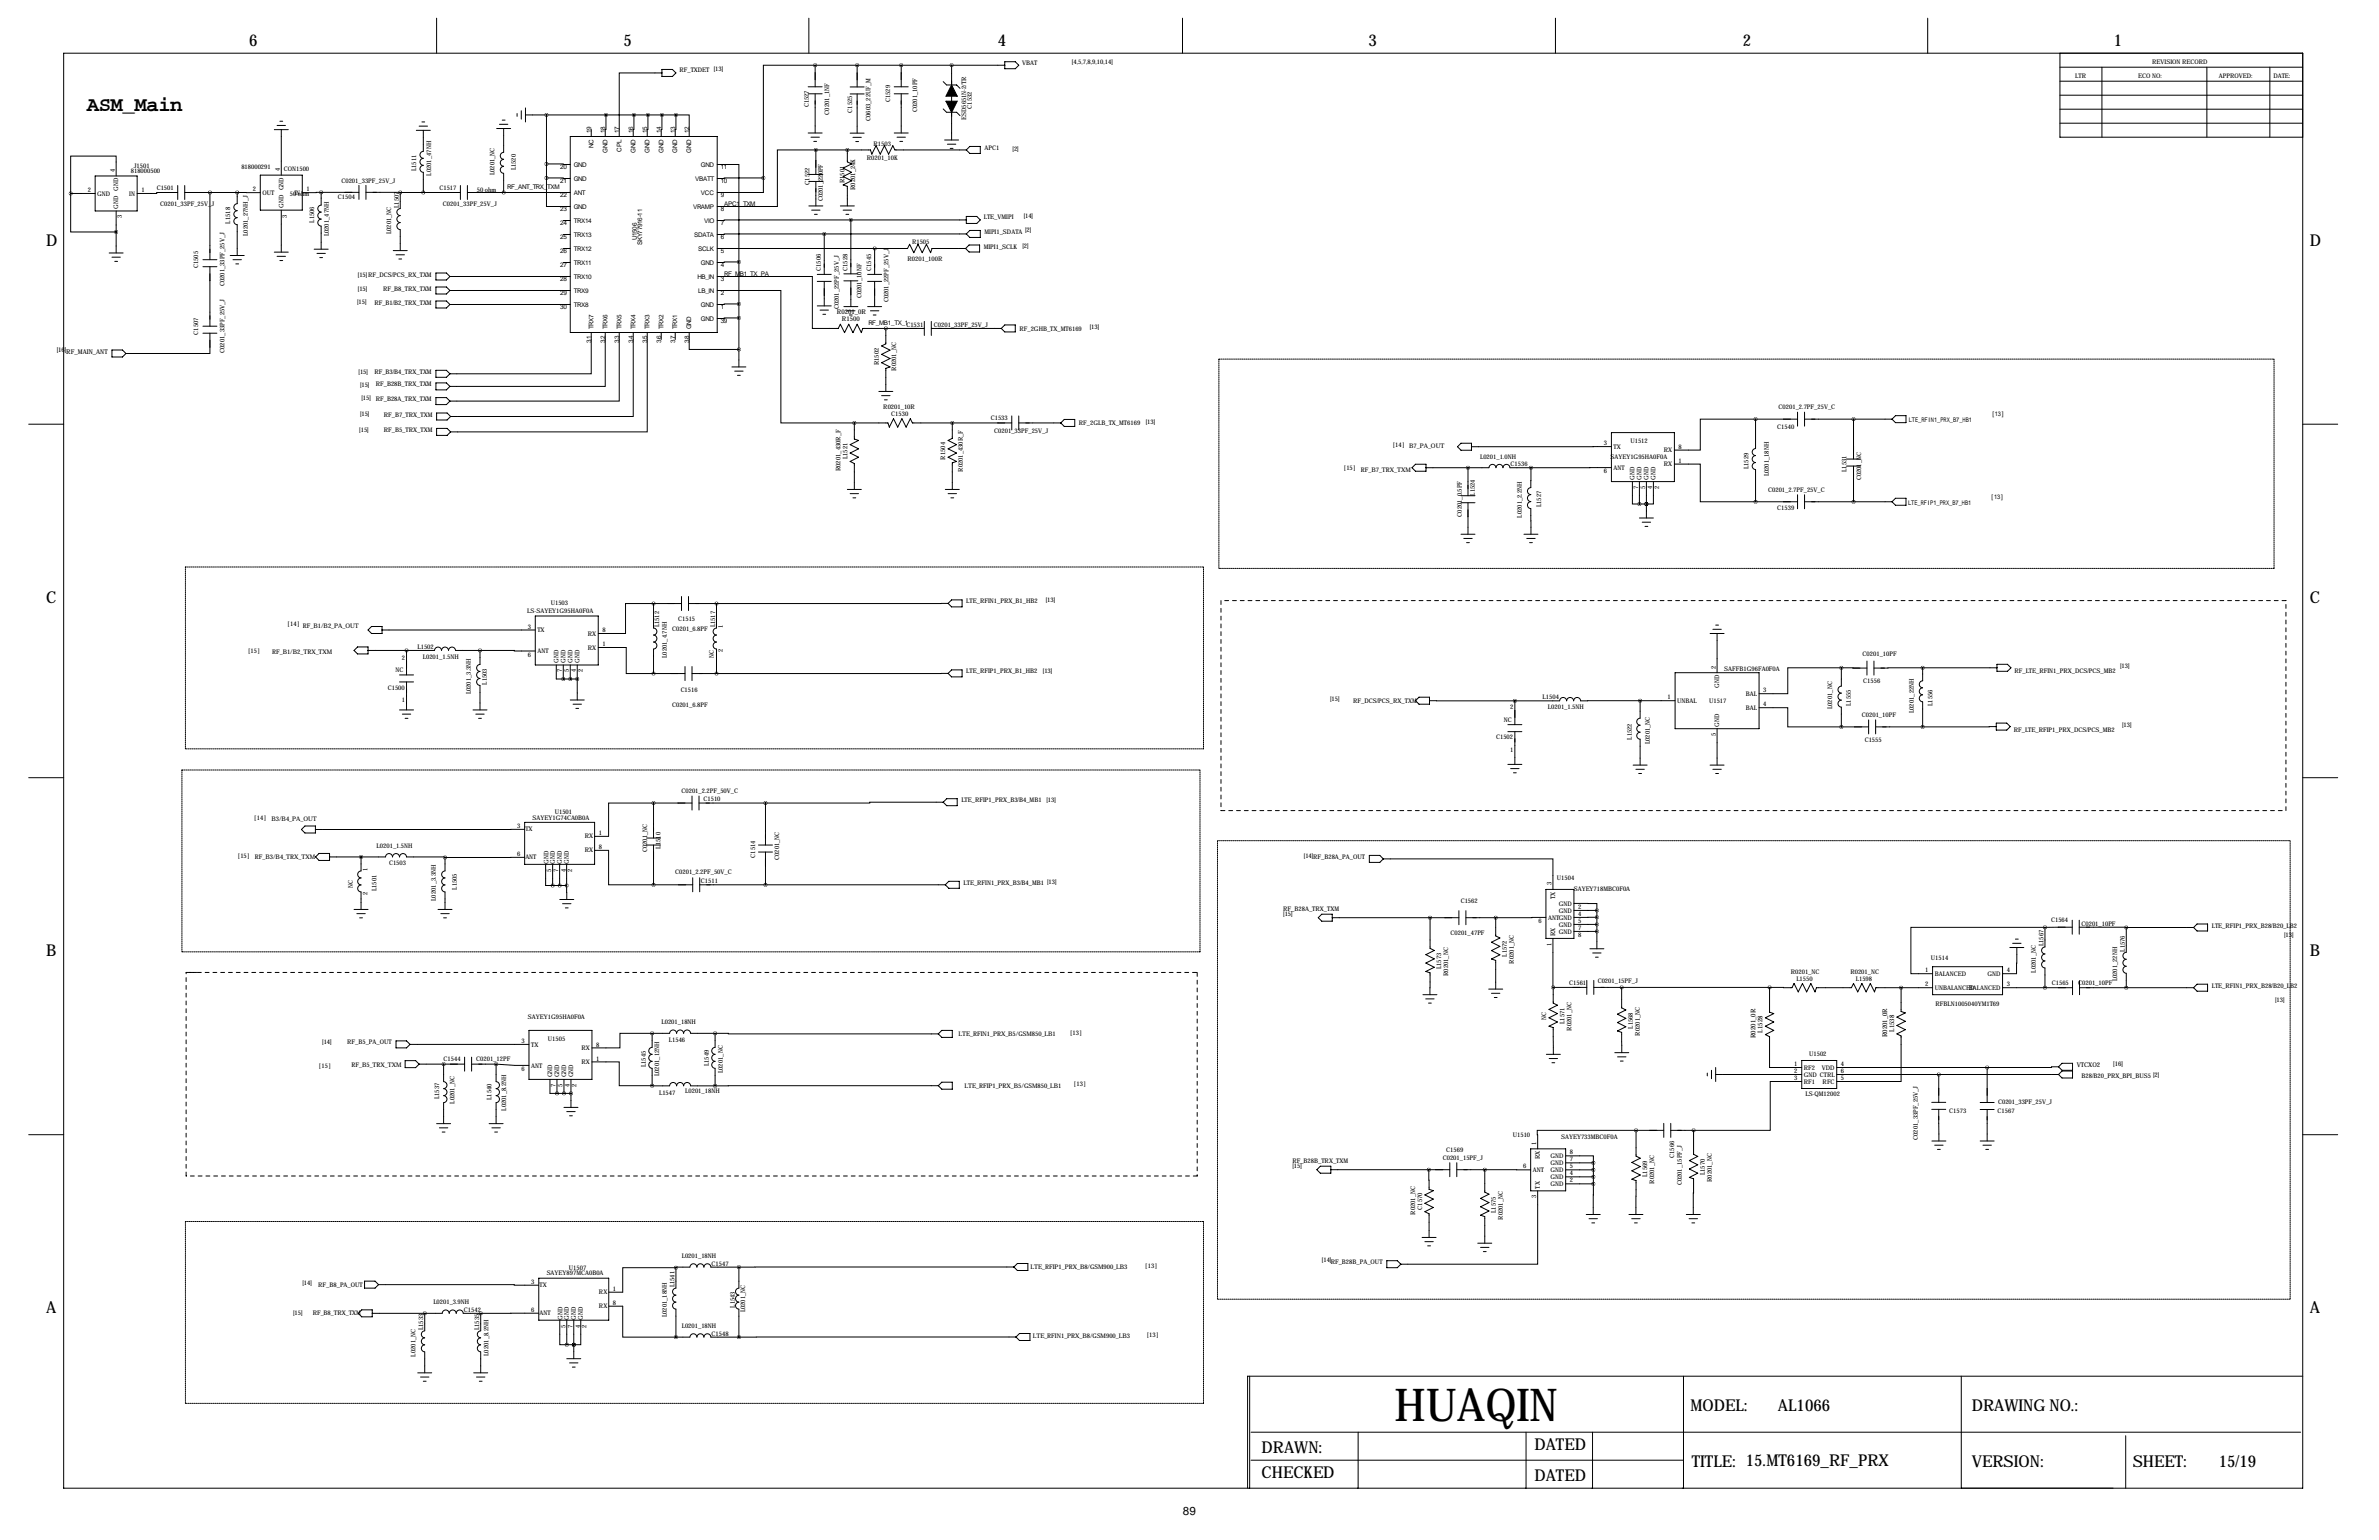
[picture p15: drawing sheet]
<svg xmlns="http://www.w3.org/2000/svg" width="864mm" height="559mm" viewBox="0 0 864 559" stroke-linecap="round" stroke-linejoin="round" font-family="sans-serif">
<defs><g id="words">
<text font-size="16.5" x="506.2" y="515.6">HUAQIN</text>
<text font-size="7.6" x="31.5" y="40.1">ASM_Main</text>
<g font-size="5.9">
<text x="90.4" y="16.8">6</text>
<text x="226.3" y="16.8">5</text>
<text x="362.2" y="16.8">4</text>
<text x="496.8" y="16.8">3</text>
<text x="632.7" y="16.8">2</text>
<text x="767.3" y="16.8">1</text>
<text x="16.8" y="89.2">D</text>
<text x="838.5" y="89.2">D</text>
<text x="16.8" y="218.7">C</text>
<text x="838.5" y="218.7">C</text>
<text x="16.8" y="347">B</text>
<text x="838.5" y="347">B</text>
<text x="16.8" y="476.5">A</text>
<text x="838.5" y="476.5">A</text>
<text x="613.7" y="512.1">MODEL:</text>
<text x="645.4" y="512.1">AL1066</text>
<text x="715.8" y="512.1">DRAWING NO.:</text>
<text x="458" y="527.3">DRAWN:</text>
<text x="557" y="526">DATED</text>
<text x="614.2" y="532.4">TITLE: 15.MT6169_RF_PRX</text>
<text x="715.8" y="532.4">VERSION:</text>
<text x="774.2" y="532.4">SHEET:</text>
<text x="805.4" y="532.4">15/19</text>
<text x="458" y="536.2">CHECKED</text>
<text x="557" y="537.5">DATED</text>
</g>
<text font-size="4.2" x="429.3" y="549.8">89</text>
<g font-size="2.4">
<text x="303.8" y="114.1">R0201_0R</text>
<text x="305.6" y="116.6">R1500</text>
<text x="20.6" y="127.8">[16]RF_MAIN_ANT</text>
<text x="637.3" y="376.6" transform="rotate(-90 637.3 376.6)">R0201_0R</text>
<text x="639.8" y="374.7" transform="rotate(-90 639.8 374.7)">L1528</text>
<text x="685" y="376.4" transform="rotate(-90 685 376.4)">R0201_0R</text>
<text x="687.6" y="374.4" transform="rotate(-90 687.6 374.4)">L1538</text>
<text x="753.9" y="387.1">VTCXO2</text>
<text x="767.1" y="386.6">[16]</text>
</g>
<g font-size="2.3">
<text x="371.1" y="23.4">VBAT</text>
<text x="389.1" y="23.4">[4,5,7,8,9,10,14]</text>
<text x="781.3" y="23.1">REVISION RECORD</text>
<text x="246.6" y="26.2">RF_TXDET [13]</text>
<text x="753.4" y="28.2">LTR</text>
<text x="776.2" y="28.2">ECO NO:</text>
<text x="805.4" y="28.2">APPROVED:</text>
<text x="825.2" y="28.2">DATE:</text>
<text x="293.6" y="39" transform="rotate(-90 293.6 39)">C1527</text>
<text x="301" y="41.6" transform="rotate(-90 301 41.6)">C0201_1NF</text>
<text x="309.4" y="40.9" transform="rotate(-90 309.4 40.9)">C1525</text>
<text x="323.1" y="37" transform="rotate(-90 323.1 37)">C1529</text>
<text x="333" y="40.7" transform="rotate(-90 333 40.7)">C0201_10PF</text>
<text x="352.8" y="39.4" transform="rotate(-90 352.8 39.4)">C1532</text>
<text x="316" y="43.9" transform="rotate(-90 316 43.9)">C0603_22UF_M</text>
<text x="350.8" y="43.6" transform="rotate(-90 350.8 43.6)">ESD5651N-2/TR</text>
<text x="214.6" y="48.3" transform="rotate(-90 214.6 48.3)">19</text>
<text x="215.4" y="53.8" transform="rotate(-90 215.4 53.8)">NC</text>
<text x="219.7" y="48.3" transform="rotate(-90 219.7 48.3)">18</text>
<text x="224.8" y="48.3" transform="rotate(-90 224.8 48.3)">17</text>
<text x="229.9" y="48.3" transform="rotate(-90 229.9 48.3)">16</text>
<text x="235" y="48.3" transform="rotate(-90 235 48.3)">15</text>
<text x="240" y="48.3" transform="rotate(-90 240 48.3)">14</text>
<text x="245.1" y="48.3" transform="rotate(-90 245.1 48.3)">13</text>
<text x="250.2" y="48.3" transform="rotate(-90 250.2 48.3)">12</text>
<text x="317.1" y="53.1">R1503</text>
<text x="220.5" y="55.4" transform="rotate(-90 220.5 55.4)">GND</text>
<text x="225.6" y="55" transform="rotate(-90 225.6 55)">CPL</text>
<text x="230.6" y="55.4" transform="rotate(-90 230.6 55.4)">GND</text>
<text x="235.7" y="55.4" transform="rotate(-90 235.7 55.4)">GND</text>
<text x="240.8" y="55.4" transform="rotate(-90 240.8 55.4)">GND</text>
<text x="245.9" y="55.4" transform="rotate(-90 245.9 55.4)">GND</text>
<text x="251" y="55.4" transform="rotate(-90 251 55.4)">GND</text>
<text x="314.7" y="58.2">R0201_10K</text>
<text x="357.4" y="54.4">APC1</text>
<text x="367.6" y="54.7">[2]</text>
<text x="41.7" y="62.3" transform="rotate(-90 41.7 62.3)">4</text>
<text x="47.5" y="62.8">818000500</text>
<text x="48.6" y="60.8">J1501</text>
<text x="87.6" y="61.2">818000291</text>
<text x="101.6" y="62" transform="rotate(-90 101.6 62)">4</text>
<text x="103" y="62">CON1500</text>
<text x="151.1" y="62.1" transform="rotate(-90 151.1 62.1)">L1511</text>
<text x="156.5" y="63.7" transform="rotate(-90 156.5 63.7)">L0201_47NH</text>
<text x="179.5" y="63.6" transform="rotate(-90 179.5 63.6)">L0201_NC</text>
<text x="187.2" y="61.8" transform="rotate(-90 187.2 61.8)">L1520</text>
<text x="203.4" y="61.2">20</text>
<text x="208.3" y="65.5">GND</text>
<text x="208.3" y="60.5">GND</text>
<text x="252.4" y="65.5">VBATT</text>
<text x="254.5" y="60.5">GND</text>
<text x="261.6" y="61.2">11</text>
<text x="31.8" y="69.7">2</text>
<text x="35.3" y="71">GND</text>
<text x="42.9" y="69.4" transform="rotate(-90 42.9 69.4)">GND</text>
<text x="46.9" y="71">IN</text>
<text x="51.3" y="69.7">1</text>
<text x="56.9" y="68.8">C1501</text>
<text x="91.8" y="69.4">2</text>
<text x="95.2" y="70.7">OUT</text>
<text x="102.9" y="69.1" transform="rotate(-90 102.9 69.1)">GND</text>
<text x="105.3" y="71.2">50 ohm</text>
<text x="106.9" y="70.7">IN</text>
<text x="111.3" y="69.4">1</text>
<text x="124" y="66.3">C0201_33PF_25V_J</text>
<text x="159.5" y="68.8">C1517</text>
<text x="173.1" y="69.5">50 ohm</text>
<text x="184.1" y="68.6">RF_ANT_TRX_TXM</text>
<text x="203.4" y="71.4">22</text>
<text x="203.4" y="66.3">21</text>
<text x="208.3" y="70.6">ANT</text>
<text x="254.5" y="70.6">VCC</text>
<text x="261.6" y="71.4">9</text>
<text x="261.6" y="66.3">10</text>
<text x="293.9" y="67" transform="rotate(-90 293.9 67)">C1522</text>
<text x="306.6" y="66.5" transform="rotate(-90 306.6 66.5)">R1501</text>
<text x="310.4" y="68.9" transform="rotate(-90 310.4 68.9)">R0201_24K</text>
<text x="42.9" y="75.8" transform="rotate(-90 42.9 75.8)">GND</text>
<text x="58.2" y="74.9">C0201_33PF_25V_J</text>
<text x="102.9" y="75.5" transform="rotate(-90 102.9 75.5)">GND</text>
<text x="122.7" y="72.3">C1504</text>
<text x="144.8" y="75.4" transform="rotate(-90 144.8 75.4)">L1507</text>
<text x="160.8" y="74.9">C0201_33PF_25V_J</text>
<text x="203.4" y="76.5">23</text>
<text x="208.3" y="75.7">GND</text>
<text x="251.6" y="75.7">VRAMP</text>
<text x="261.6" y="76.5">8</text>
<text x="262.9" y="74.7">APC1_TXM</text>
<text x="298.7" y="73.1" transform="rotate(-90 298.7 73.1)">C0201_220PF</text>
<text x="44.2" y="79.3" transform="rotate(-90 44.2 79.3)">3</text>
<text x="83.6" y="81.1" transform="rotate(-90 83.6 81.1)">L1518</text>
<text x="104.1" y="79" transform="rotate(-90 104.1 79)">3</text>
<text x="114" y="80.8" transform="rotate(-90 114 80.8)">L1506</text>
<text x="203.4" y="81.5">24</text>
<text x="208.3" y="80.8">TRX14</text>
<text x="255.7" y="80.8">VIO</text>
<text x="261.6" y="81.5">7</text>
<text x="357.1" y="79.6">LTE_VMIPI</text>
<text x="371.6" y="79.3">[14]</text>
<text x="89.9" y="85.6" transform="rotate(-90 89.9 85.6)">L0201_27NH_J</text>
<text x="119.4" y="85.8" transform="rotate(-90 119.4 85.8)">L0201_47NH</text>
<text x="142" y="85" transform="rotate(-90 142 85)">L0201_NC</text>
<text x="203.4" y="86.6">25</text>
<text x="208.3" y="85.9">TRX13</text>
<text x="231.1" y="87.1" transform="rotate(-90 231.1 87.1)">U1506</text>
<text x="233.2" y="88.9" transform="rotate(-90 233.2 88.9)">SKY77916-11</text>
<text x="252" y="85.9">SDATA</text>
<text x="261.6" y="86.6">6</text>
<text x="331.1" y="88.4">R1505</text>
<text x="357.4" y="84.9">MIPI1_SDATA [2]</text>
<text x="371.1" y="89.9">[2]</text>
<text x="203.4" y="91.7">26</text>
<text x="208.3" y="90.9">TRX12</text>
<text x="253.4" y="90.9">SCLK</text>
<text x="261.6" y="91.7">5</text>
<text x="329.5" y="94.7">R0201_100R</text>
<text x="357.1" y="90.2">MIPI1_SCLK</text>
<text x="71.9" y="97.3" transform="rotate(-90 71.9 97.3)">C1505</text>
<text x="129.9" y="100.3">[15]RF_DCS/PCS_RX_TXM</text>
<text x="203.4" y="101.9">28</text>
<text x="203.4" y="96.8">27</text>
<text x="208.3" y="101.1">TRX10</text>
<text x="208.3" y="96">TRX11</text>
<text x="253.2" y="101.1">HB_IN</text>
<text x="254.5" y="96">GND</text>
<text x="261.6" y="101.9">3</text>
<text x="261.6" y="96.8">4</text>
<text x="262.9" y="100.1">RF_MB1_TX_PA</text>
<text x="298" y="98.3" transform="rotate(-90 298 98.3)">C1506</text>
<text x="307.6" y="98.3" transform="rotate(-90 307.6 98.3)">C1528</text>
<text x="316.2" y="98.3" transform="rotate(-90 316.2 98.3)">C1545</text>
<text x="81.5" y="103.9" transform="rotate(-90 81.5 103.9)">C0201_33PF_25V_J</text>
<text x="129.9" y="105.4">[15]</text>
<text x="139.1" y="105.4">RF_B8_TRX_TXM</text>
<text x="203.4" y="106.9">29</text>
<text x="208.3" y="106.2">TRX9</text>
<text x="253.4" y="106.2">LB_IN</text>
<text x="261.6" y="106.9">2</text>
<text x="129.7" y="110.2">[15]</text>
<text x="135.9" y="110.5">RF_B1/B2_TRX_TXM</text>
<text x="203.4" y="112">30</text>
<text x="208.3" y="111.3">TRX8</text>
<text x="254.5" y="111.3">GND</text>
<text x="261.6" y="112">1</text>
<text x="304.5" y="112.3" transform="rotate(-90 304.5 112.3)">C0201_22PF_25V_J</text>
<text x="312.7" y="108.3" transform="rotate(-90 312.7 108.3)">C0201_10NF</text>
<text x="322.6" y="109.7" transform="rotate(-90 322.6 109.7)">C0201_22PF_25V_J</text>
<text x="215.4" y="119.4" transform="rotate(-90 215.4 119.4)">TRX7</text>
<text x="220.5" y="119.4" transform="rotate(-90 220.5 119.4)">TRX6</text>
<text x="225.6" y="119.4" transform="rotate(-90 225.6 119.4)">TRX5</text>
<text x="230.6" y="119.4" transform="rotate(-90 230.6 119.4)">TRX4</text>
<text x="235.7" y="119.4" transform="rotate(-90 235.7 119.4)">TRX3</text>
<text x="240.8" y="119.4" transform="rotate(-90 240.8 119.4)">TRX2</text>
<text x="245.9" y="119.4" transform="rotate(-90 245.9 119.4)">TRX1</text>
<text x="251" y="119.4" transform="rotate(-90 251 119.4)">GND</text>
<text x="254.5" y="116.3">GND</text>
<text x="261.6" y="117.1">39</text>
<text x="315.2" y="117.9">RF_MB1_TX_1</text>
<text x="329" y="118.6">C1531</text>
<text x="339" y="118.6">C0201_33PF_25V_J</text>
<text x="370.1" y="119.9">RF_2GHB_TX_MT6169</text>
<text x="395.6" y="119.4">[13]</text>
<text x="71.9" y="121.4" transform="rotate(-90 71.9 121.4)">C1507</text>
<text x="214.6" y="124.3" transform="rotate(-90 214.6 124.3)">31</text>
<text x="219.7" y="124.3" transform="rotate(-90 219.7 124.3)">32</text>
<text x="224.8" y="124.3" transform="rotate(-90 224.8 124.3)">33</text>
<text x="229.9" y="124.3" transform="rotate(-90 229.9 124.3)">34</text>
<text x="235" y="124.3" transform="rotate(-90 235 124.3)">35</text>
<text x="240" y="124.3" transform="rotate(-90 240 124.3)">36</text>
<text x="245.1" y="124.3" transform="rotate(-90 245.1 124.3)">37</text>
<text x="250.2" y="124.3" transform="rotate(-90 250.2 124.3)">38</text>
<text x="81.5" y="128" transform="rotate(-90 81.5 128)">C0201_33PF_25V_J</text>
<text x="130.2" y="135.6">[15]</text>
<text x="135.9" y="135.6">RF_B3/B4_TRX_TXM</text>
<text x="319" y="132.5" transform="rotate(-90 319 132.5)">R1502</text>
<text x="325.4" y="134.5" transform="rotate(-90 325.4 134.5)">R0201_NC</text>
<text x="130.7" y="140.5">[15]</text>
<text x="136.4" y="140.2">RF_B28B_TRX_TXM</text>
<text x="131.2" y="145.3">[15]</text>
<text x="136.4" y="145.5">RF_B28A_TRX_TXM</text>
<text x="320.7" y="148.4">R0201_10R</text>
<text x="645.7" y="148.5">C0201_2.7PF_25V_C</text>
<text x="130.7" y="150.9">[15]</text>
<text x="139.3" y="151.1">RF_B7_TRX_TXM</text>
<text x="323.5" y="150.9">C1530</text>
<text x="359.7" y="152.5">C1533</text>
<text x="391.7" y="154.2">RF_2GLB_TX_MT6169</text>
<text x="415.9" y="153.7">[13]</text>
<text x="645.2" y="155.7">C1540</text>
<text x="692.9" y="153.1">LTE_RFIN1_PRX_B7_HB1</text>
<text x="723" y="150.8">[13]</text>
<text x="130.4" y="156.7">[15]</text>
<text x="139.3" y="156.7">RF_B5_TRX_TXM</text>
<text x="360.9" y="157.3">C0201_33PF_25V_J</text>
<text x="582.3" y="161.5">3</text>
<text x="591.8" y="160.8">U1512</text>
<text x="307.6" y="166.6" transform="rotate(-90 307.6 166.6)">L1521</text>
<text x="343.2" y="166.8" transform="rotate(-90 343.2 166.8)">R1504</text>
<text x="505.5" y="162.1">[14]</text>
<text x="511.6" y="162.7">B7_PA_OUT</text>
<text x="537.3" y="166.4">L0201_1.0NH</text>
<text x="584.6" y="166.6">SAYEY1G95HA0F0A</text>
<text x="585.7" y="162.8">TX</text>
<text x="604" y="164.1">RX</text>
<text x="609.3" y="162.8">8</text>
<text x="609.3" y="167.9">1</text>
<text x="305.1" y="171" transform="rotate(-90 305.1 171)">R0201_430R_F</text>
<text x="349.5" y="171.2" transform="rotate(-90 349.5 171.2)">R0201_430R_F</text>
<text x="487.7" y="170.7">[15]</text>
<text x="494" y="171.3">RF_B7_TRX_TXM</text>
<text x="548.4" y="169.2">C1536</text>
<text x="582.3" y="171.7">6</text>
<text x="585.7" y="170.4">ANT</text>
<text x="593.3" y="174" transform="rotate(-90 593.3 174)">GND</text>
<text x="595.9" y="174" transform="rotate(-90 595.9 174)">GND</text>
<text x="598.4" y="174" transform="rotate(-90 598.4 174)">GND</text>
<text x="601" y="174" transform="rotate(-90 601 174)">GND</text>
<text x="604" y="169.2">RX</text>
<text x="634.7" y="170.3" transform="rotate(-90 634.7 170.3)">L1529</text>
<text x="642.1" y="172.9" transform="rotate(-90 642.1 172.9)">L0201_18NH</text>
<text x="670.3" y="171.2" transform="rotate(-90 670.3 171.2)">L1531</text>
<text x="535.4" y="179.9" transform="rotate(-90 535.4 179.9)">L1524</text>
<text x="594.6" y="177.5" transform="rotate(-90 594.6 177.5)">7</text>
<text x="597.2" y="177.5" transform="rotate(-90 597.2 177.5)">5</text>
<text x="599.7" y="177.5" transform="rotate(-90 599.7 177.5)">4</text>
<text x="602.2" y="177.5" transform="rotate(-90 602.2 177.5)">2</text>
<text x="641.9" y="178.5">C0201_2.7PF_25V_C</text>
<text x="675.6" y="174.3" transform="rotate(-90 675.6 174.3)">C0201_NC</text>
<text x="559.5" y="184" transform="rotate(-90 559.5 184)">L1527</text>
<text x="645.2" y="185.1">C1539</text>
<text x="692.7" y="183.1">LTE_RFIP1_PRX_B7_HB1</text>
<text x="722.7" y="181">[13]</text>
<text x="530.6" y="187.5" transform="rotate(-90 530.6 187.5)">C0201_0.5PF</text>
<text x="552.4" y="187.8" transform="rotate(-90 552.4 187.8)">L0201_2.2NH</text>
<text x="199.9" y="219.7">U1503</text>
<text x="350.8" y="218.9">LTE_RFIN1_PRX_B1_HB2</text>
<text x="379.6" y="218.4">[13]</text>
<text x="104.3" y="227.2">[14]</text>
<text x="110" y="228">RF_B1/B2_PA_OUT</text>
<text x="191.4" y="222.5">LS-SAYEY1G95HA0F0A</text>
<text x="239.3" y="227.6" transform="rotate(-90 239.3 227.6)">L1512</text>
<text x="246.2" y="225.2">C1515</text>
<text x="259.6" y="227.6" transform="rotate(-90 259.6 227.6)">L1517</text>
<text x="262.4" y="227.9" transform="rotate(-90 262.4 227.9)">1</text>
<text x="191.6" y="228.1">3</text>
<text x="195.1" y="229.4">TX</text>
<text x="213.4" y="230.6">RX</text>
<text x="218.7" y="229.4">8</text>
<text x="244" y="229">C0201_6.8PF</text>
<text x="89.9" y="237">[15]</text>
<text x="98.8" y="237.4">RF_B1/B2_TRX_TXM</text>
<text x="145.9" y="239.3">2</text>
<text x="151.5" y="235.5">L1502</text>
<text x="153.5" y="239.1">L0201_1.5NH</text>
<text x="191.6" y="238.3">6</text>
<text x="195.1" y="237">ANT</text>
<text x="213.4" y="235.7">RX</text>
<text x="218.7" y="234.4">1</text>
<text x="242.1" y="238.7" transform="rotate(-90 242.1 238.7)">L0201_4.7NH</text>
<text x="259.1" y="238.7" transform="rotate(-90 259.1 238.7)">NC</text>
<text x="262.4" y="236.7" transform="rotate(-90 262.4 236.7)">2</text>
<text x="676.1" y="238">C0201_10PF</text>
<text x="143.6" y="243.8">NC</text>
<text x="202.7" y="240.5" transform="rotate(-90 202.7 240.5)">GND</text>
<text x="204" y="244" transform="rotate(-90 204 244)">7</text>
<text x="205.2" y="240.5" transform="rotate(-90 205.2 240.5)">GND</text>
<text x="206.5" y="244" transform="rotate(-90 206.5 244)">5</text>
<text x="207.8" y="240.5" transform="rotate(-90 207.8 240.5)">GND</text>
<text x="209.1" y="244" transform="rotate(-90 209.1 244)">4</text>
<text x="210.3" y="240.5" transform="rotate(-90 210.3 240.5)">GND</text>
<text x="211.6" y="244" transform="rotate(-90 211.6 244)">2</text>
<text x="350.8" y="244.3">LTE_RFIP1_PRX_B1_HB2</text>
<text x="378.6" y="244.1">[13]</text>
<text x="622.8" y="242.6" transform="rotate(-90 622.8 242.6)">2</text>
<text x="625.9" y="243.3">SAFFB1G96FA0F0A</text>
<text x="731.3" y="244.1">RF_LTE_RFIN1_PRX_DCS/PCS_MB2</text>
<text x="769.6" y="242.3">[13]</text>
<text x="140.8" y="250.3">C1500</text>
<text x="171" y="251.9" transform="rotate(-90 171 251.9)">L0201_3.3NH</text>
<text x="176.8" y="248.5" transform="rotate(-90 176.8 248.5)">L1503</text>
<text x="247.1" y="251.2">C1516</text>
<text x="624.1" y="249.6" transform="rotate(-90 624.1 249.6)">GND</text>
<text x="640.1" y="251.2">3</text>
<text x="676.4" y="247.9">C1556</text>
<text x="145.9" y="254.8">1</text>
<text x="244" y="256.5">C0201_6.8PF</text>
<text x="482.9" y="254.5">[15]</text>
<text x="491.2" y="255">RF_DCS/PCS_RX_TXM</text>
<text x="548.2" y="257.4">2</text>
<text x="560" y="253.8">L1504</text>
<text x="561.9" y="257.4">L0201_1.5NH</text>
<text x="605.4" y="253.7">1</text>
<text x="608.8" y="255">UNBAL</text>
<text x="620.4" y="255">U1517</text>
<text x="633.7" y="252.5">BAL</text>
<text x="633.7" y="257.6">BAL</text>
<text x="640.1" y="256.3">4</text>
<text x="665.1" y="257.3" transform="rotate(-90 665.1 257.3)">L0201_NC</text>
<text x="671.8" y="256.1" transform="rotate(-90 671.8 256.1)">L1555</text>
<text x="701.5" y="256.1" transform="rotate(-90 701.5 256.1)">L1556</text>
<text x="545.9" y="261.8">NC</text>
<text x="624.1" y="263.7" transform="rotate(-90 624.1 263.7)">GND</text>
<text x="675.9" y="260.1">C0201_10PF</text>
<text x="694.7" y="258.7" transform="rotate(-90 694.7 258.7)">L0201_22NH</text>
<text x="770.4" y="263.7">[13]</text>
<text x="543.1" y="268.3">C1502</text>
<text x="592.3" y="268.4" transform="rotate(-90 592.3 268.4)">L1522</text>
<text x="622.8" y="267.1" transform="rotate(-90 622.8 267.1)">5</text>
<text x="676.9" y="269.2">C1555</text>
<text x="731" y="265.4">RF_LTE_RFIP1_PRX_DCS/PCS_MB2</text>
<text x="548.2" y="272.8">1</text>
<text x="598.9" y="270" transform="rotate(-90 598.9 270)">L0201_NC</text>
<text x="247.4" y="287.6">C0201_2.2PF_50V_C</text>
<text x="255.4" y="290.5">C1510</text>
<text x="349" y="291.1">LTE_RFIP1_PRX_B3/B4_MB1</text>
<text x="379.9" y="290.8">[13]</text>
<text x="92.2" y="297.5">[14]</text>
<text x="98.6" y="297.8">B3/B4_PA_OUT</text>
<text x="193.3" y="297.4">SAYEY1G74CA0B0A</text>
<text x="201.4" y="295.4">U1501</text>
<text x="187.7" y="300.4">3</text>
<text x="190.7" y="301.7">TX</text>
<text x="212.3" y="304">RX</text>
<text x="217.4" y="303">1</text>
<text x="86.2" y="311.4">[15]</text>
<text x="92.6" y="311.8">RF_B3/B4_TRX_TXM</text>
<text x="136.7" y="307.7">L0201_1.5NH</text>
<text x="187.7" y="310.6">6</text>
<text x="190.7" y="311.9">ANT</text>
<text x="212.3" y="309.3">RX</text>
<text x="217.4" y="308.1">8</text>
<text x="235" y="309.2" transform="rotate(-90 235 309.2)">C0201_NC</text>
<text x="239.8" y="307.9" transform="rotate(-90 239.8 307.9)">L1510</text>
<text x="274.1" y="311.2" transform="rotate(-90 274.1 311.2)">C1514</text>
<text x="473.3" y="311.4">[14]RF_B28A_PA_OUT</text>
<text x="133.3" y="316" transform="rotate(-90 133.3 316)">1</text>
<text x="141.2" y="313.9">C1503</text>
<text x="199.1" y="313.4" transform="rotate(-90 199.1 313.4)">GND</text>
<text x="200.1" y="316.3" transform="rotate(-90 200.1 316.3)">5</text>
<text x="201.4" y="313.4" transform="rotate(-90 201.4 313.4)">GND</text>
<text x="202.7" y="316.3" transform="rotate(-90 202.7 316.3)">7</text>
<text x="203.9" y="313.4" transform="rotate(-90 203.9 313.4)">GND</text>
<text x="205.4" y="316.3" transform="rotate(-90 205.4 316.3)">4</text>
<text x="206.5" y="313.4" transform="rotate(-90 206.5 313.4)">GND</text>
<text x="207.7" y="316.3" transform="rotate(-90 207.7 316.3)">2</text>
<text x="245.1" y="317.2">C0201_2.2PF_50V_C</text>
<text x="282.9" y="312.1" transform="rotate(-90 282.9 312.1)">C0201_NC</text>
<text x="128" y="322.2" transform="rotate(-90 128 322.2)">NC</text>
<text x="136.7" y="323.3" transform="rotate(-90 136.7 323.3)">L1501</text>
<text x="165.9" y="322.8" transform="rotate(-90 165.9 322.8)">L1505</text>
<text x="254.5" y="320.3">C1511</text>
<text x="349.8" y="321.1">LTE_RFIN1_PRX_B3/B4_MB1 [13]</text>
<text x="563.2" y="321.2" transform="rotate(-90 563.2 321.2)">3</text>
<text x="565.2" y="319.3">U1504</text>
<text x="571.3" y="323.3">SAYEY718MBC0F0A</text>
<text x="133.3" y="324.8" transform="rotate(-90 133.3 324.8)">2</text>
<text x="158.3" y="326.9" transform="rotate(-90 158.3 326.9)">L0201_3.3NH</text>
<text x="530.3" y="327.8">C1562</text>
<text x="564.5" y="326.1" transform="rotate(-90 564.5 326.1)">TX</text>
<text x="565.8" y="328.6">GND</text>
<text x="572.9" y="329.9">2</text>
<text x="465.8" y="330.5">RF_B28A_TRX_TXM</text>
<text x="465.8" y="332.5">[15]</text>
<text x="558.5" y="334.9">6</text>
<text x="561.9" y="333.7">ANTGND</text>
<text x="565.8" y="331.1">GND</text>
<text x="572.9" y="332.4">4</text>
<text x="572.9" y="334.9">5</text>
<text x="744.6" y="334.7">C1564</text>
<text x="755.6" y="335.9">C0201_10PF</text>
<text x="526.5" y="339.4">C0201_47PF</text>
<text x="564.5" y="339.8" transform="rotate(-90 564.5 339.8)">RX</text>
<text x="565.8" y="336.2">GND</text>
<text x="565.8" y="338.7">GND</text>
<text x="572.9" y="337.5">7</text>
<text x="572.9" y="340">8</text>
<text x="802.9" y="336.6">LTE_RFIP1_PRX_B28/B20_LB2</text>
<text x="829.2" y="339.9">[13]</text>
<text x="547" y="347.1" transform="rotate(-90 547 347.1)">L1572</text>
<text x="563.2" y="343.2" transform="rotate(-90 563.2 343.2)">1</text>
<text x="741.8" y="343.4" transform="rotate(-90 741.8 343.4)">L1567</text>
<text x="771.3" y="345.3" transform="rotate(-90 771.3 345.3)">L1576</text>
<text x="523.2" y="351.7" transform="rotate(-90 523.2 351.7)">L1573</text>
<text x="549.6" y="349.6" transform="rotate(-90 549.6 349.6)">R0201_NC</text>
<text x="650.1" y="353.3">R0201_NC</text>
<text x="671.7" y="353.3">R0201_NC</text>
<text x="698.8" y="352.8">1</text>
<text x="700.9" y="348.2">U1514</text>
<text x="728.5" y="352.8">4</text>
<text x="739" y="352.9" transform="rotate(-90 739 352.9)">L0201_NC</text>
<text x="525.7" y="354.2" transform="rotate(-90 525.7 354.2)">R0201_NC</text>
<text x="569.6" y="357.5">C1561</text>
<text x="580" y="356.7">C0201_15PF_J</text>
<text x="652.1" y="355.9">L1550</text>
<text x="673.7" y="355.9">L1598</text>
<text x="698.8" y="357.9">2</text>
<text x="702.3" y="354.1">BALANCED</text>
<text x="702.3" y="359.2">UNBALANCED</text>
<text x="714.7" y="359.2">BALANCED</text>
<text x="721.4" y="354.1">GND</text>
<text x="728.5" y="357.9">3</text>
<text x="744.8" y="357.2">C1565</text>
<text x="754.4" y="357.6">C0201_10PF</text>
<text x="768.6" y="356.1" transform="rotate(-90 768.6 356.1)">L0201_22NH</text>
<text x="802.9" y="358.4">LTE_RFIN1_PRX_B28/B20_LB2</text>
<text x="702.6" y="365">RFBLN1005040YM1T69</text>
<text x="825.9" y="363.5">[13]</text>
<text x="191.7" y="369.8">SAYEY1G95HA0F0A</text>
<text x="240.1" y="371.7">L0201_18NH</text>
<text x="561.3" y="370" transform="rotate(-90 561.3 370)">NC</text>
<text x="567.9" y="371.5" transform="rotate(-90 567.9 371.5)">L1571</text>
<text x="198.9" y="377.7">U1505</text>
<text x="242.8" y="378">L1546</text>
<text x="348" y="375.9">LTE_RFIN1_PRX_B5/GSM850_LB1</text>
<text x="388.3" y="375.6">[13]</text>
<text x="570.4" y="374" transform="rotate(-90 570.4 374)">R0201_NC</text>
<text x="592.7" y="373.2" transform="rotate(-90 592.7 373.2)">L1568</text>
<text x="595.3" y="375.7" transform="rotate(-90 595.3 375.7)">R0201_NC</text>
<text x="117" y="378.7">[14]</text>
<text x="126" y="379">RF_B5_PA_OUT</text>
<text x="189.3" y="378.5">3</text>
<text x="192.8" y="379.7">TX</text>
<text x="211.1" y="381">RX</text>
<text x="216.4" y="379.7">8</text>
<text x="656.7" y="383">U1502</text>
<text x="115.7" y="387.4">[15]</text>
<text x="127.6" y="387">RF_B5_TRX_TXM</text>
<text x="161" y="385.1">C1544</text>
<text x="172.9" y="385">C0201_12PF</text>
<text x="189.3" y="388.6">6</text>
<text x="192.8" y="387.4">ANT</text>
<text x="211.1" y="386.1">RX</text>
<text x="216.4" y="384.8">1</text>
<text x="234.4" y="387.2" transform="rotate(-90 234.4 387.2)">L1545</text>
<text x="257.3" y="386.9" transform="rotate(-90 257.3 386.9)">L1549</text>
<text x="262.4" y="389.4" transform="rotate(-90 262.4 389.4)">L0201_NC</text>
<text x="651.3" y="386.8">1</text>
<text x="651.3" y="389.4">2</text>
<text x="654.8" y="388.1">RF2</text>
<text x="661.4" y="388.1">VDD</text>
<text x="668.3" y="389.4">6</text>
<text x="668.3" y="386.8">4</text>
<text x="200.4" y="390.9" transform="rotate(-90 200.4 390.9)">GND</text>
<text x="201.7" y="394.4" transform="rotate(-90 201.7 394.4)">7</text>
<text x="203" y="390.9" transform="rotate(-90 203 390.9)">GND</text>
<text x="204.2" y="394.4" transform="rotate(-90 204.2 394.4)">5</text>
<text x="205.5" y="390.9" transform="rotate(-90 205.5 390.9)">GND</text>
<text x="206.8" y="394.4" transform="rotate(-90 206.8 394.4)">4</text>
<text x="208" y="390.9" transform="rotate(-90 208 390.9)">GND</text>
<text x="209.3" y="394.4" transform="rotate(-90 209.3 394.4)">2</text>
<text x="239.3" y="390.5" transform="rotate(-90 239.3 390.5)">L0201_12NH</text>
<text x="350.1" y="394.7">LTE_RFIP1_PRX_B5/GSM850_LB1</text>
<text x="389.7" y="394">[13]</text>
<text x="651.3" y="391.9">3</text>
<text x="654.8" y="390.7">GND CTRL</text>
<text x="654.8" y="393.2">RF1</text>
<text x="661.6" y="393.2">RFC</text>
<text x="668.3" y="391.9">5</text>
<text x="755.6" y="391.2">B28/B20_PRX_BPI_BUS5 [2]</text>
<text x="159.4" y="398.9" transform="rotate(-90 159.4 398.9)">L1537</text>
<text x="165" y="400.5" transform="rotate(-90 165 400.5)">L0201_NC</text>
<text x="178.5" y="399.1" transform="rotate(-90 178.5 399.1)">L1540</text>
<text x="239.3" y="397.3">L1547</text>
<text x="248.8" y="396.8">L0201_18NH</text>
<text x="655.4" y="397.5">LS-QM12002</text>
<text x="725.3" y="400.6">C0201_33PF_25V_J</text>
<text x="183.8" y="403" transform="rotate(-90 183.8 403)">L0201_8.2NH</text>
<text x="707.6" y="403.8">C1573</text>
<text x="725.2" y="403.9">C1567</text>
<text x="549.2" y="412.5">U1510</text>
<text x="566.7" y="413.3">SAYEY733MBC0F0A</text>
<text x="696.2" y="413.6" transform="rotate(-90 696.2 413.6)">C0201_33PF_25V_J</text>
<text x="525" y="418.1">C1569</text>
<text x="557.7" y="415.3" transform="rotate(-90 557.7 415.3)">1</text>
<text x="569.9" y="418.9">8</text>
<text x="469.1" y="421.9">RF_B28B_TRX_TXM</text>
<text x="469.1" y="423.9">[15]</text>
<text x="523.7" y="420.9">C0201_15PF_J</text>
<text x="552.9" y="424">6</text>
<text x="556.4" y="425.3">ANT</text>
<text x="559" y="420.7" transform="rotate(-90 559 420.7)">RX</text>
<text x="562.8" y="425.3">GND</text>
<text x="562.8" y="422.7">GND</text>
<text x="562.8" y="420.2">GND</text>
<text x="569.9" y="424">5</text>
<text x="569.9" y="421.4">7</text>
<text x="607.8" y="420.2" transform="rotate(-90 607.8 420.2)">C1566</text>
<text x="559" y="431.3" transform="rotate(-90 559 431.3)">TX</text>
<text x="562.8" y="430.3">GND</text>
<text x="562.8" y="427.8">GND</text>
<text x="569.9" y="429.1">2</text>
<text x="569.9" y="426.5">4</text>
<text x="598" y="427" transform="rotate(-90 598 427)">L1569</text>
<text x="600.5" y="429.5" transform="rotate(-90 600.5 429.5)">R0201_NC</text>
<text x="610.6" y="430.1" transform="rotate(-90 610.6 430.1)">C0201_15PF_J</text>
<text x="618.9" y="426.4" transform="rotate(-90 618.9 426.4)">L1570</text>
<text x="621.4" y="428.9" transform="rotate(-90 621.4 428.9)">R0201_NC</text>
<text x="557.7" y="434.8" transform="rotate(-90 557.7 434.8)">3</text>
<text x="513.7" y="440.8" transform="rotate(-90 513.7 440.8)">R0201_NC</text>
<text x="516.2" y="439" transform="rotate(-90 516.2 439)">C1570</text>
<text x="543.1" y="440.1" transform="rotate(-90 543.1 440.1)">L1575</text>
<text x="545.6" y="442.6" transform="rotate(-90 545.6 442.6)">R0201_NC</text>
<text x="206.5" y="460.8">U1507</text>
<text x="247.5" y="456.5">L0201_18NH</text>
<text x="258.3" y="459.3">C1547</text>
<text x="374.1" y="460.5">LTE_RFIP1_PRX_B8/GSM900_LB3</text>
<text x="415.6" y="460.3">[13]</text>
<text x="479.9" y="457.9">[14]</text>
<text x="483.1" y="458.7">RF_B28B_PA_OUT</text>
<text x="109.8" y="466.3">[14]</text>
<text x="115.5" y="467">RF_B8_PA_OUT</text>
<text x="192.9" y="465.8">3</text>
<text x="195.8" y="467.1">TX</text>
<text x="198.4" y="462.8">SAYEY897MCA0B0A</text>
<text x="244.9" y="467.2" transform="rotate(-90 244.9 467.2)">L1541</text>
<text x="157.3" y="473.3">L0201_3.9NH</text>
<text x="217.4" y="469.4">RX</text>
<text x="222.5" y="468.4">1</text>
<text x="222.5" y="473.5">8</text>
<text x="106.4" y="477.1">[15]</text>
<text x="113.5" y="477.3">RF_B8_TRX_TXM</text>
<text x="168.4" y="476">C1542</text>
<text x="192.9" y="476">6</text>
<text x="195.8" y="477.3">ANT</text>
<text x="204.2" y="478.8" transform="rotate(-90 204.2 478.8)">GND</text>
<text x="206.5" y="478.8" transform="rotate(-90 206.5 478.8)">GND</text>
<text x="209" y="478.8" transform="rotate(-90 209 478.8)">GND</text>
<text x="211.6" y="478.8" transform="rotate(-90 211.6 478.8)">GND</text>
<text x="217.4" y="474.7">RX</text>
<text x="242.1" y="478" transform="rotate(-90 242.1 478)">L0201_18NH</text>
<text x="266.7" y="474.5" transform="rotate(-90 266.7 474.5)">L1543</text>
<text x="270.5" y="476.2" transform="rotate(-90 270.5 476.2)">L0201_NC</text>
<text x="153.7" y="482.7" transform="rotate(-90 153.7 482.7)">L1533</text>
<text x="174" y="482.7" transform="rotate(-90 174 482.7)">L1535</text>
<text x="205.2" y="481.8" transform="rotate(-90 205.2 481.8)">5</text>
<text x="207.8" y="481.8" transform="rotate(-90 207.8 481.8)">7</text>
<text x="210.6" y="481.8" transform="rotate(-90 210.6 481.8)">4</text>
<text x="212.9" y="481.8" transform="rotate(-90 212.9 481.8)">2</text>
<text x="247.5" y="481.9">L0201_18NH</text>
<text x="258.3" y="484.7">C1548</text>
<text x="374.9" y="485.6">LTE_RFIN1_PRX_B8/GSM900_LB3</text>
<text x="416.1" y="485.2">[13]</text>
<text x="177.3" y="492" transform="rotate(-90 177.3 492)">L0201_8.2NH</text>
<text x="150.9" y="492.2" transform="rotate(-90 150.9 492.2)">L0201_NC</text>
</g>
</g></defs>
<g fill="none" stroke="#000" stroke-width=".36" stroke-dasharray=".4 .4">
<path d="M442.5 130.3h383M825.5 130.3v75.9M67.3 205.7h369.6M436.9 205.7v66M442.5 206.2v-75.9M825.5 206.2h-383M66 279.4h369.6M67.3 271.7v-66M435.6 279.4v66M436.9 271.7h-369.6M442 305.1h389.3M831.3 305.1v166.3"/>
<path d="M66 345.4v-66M435.6 345.4h-369.6M67.3 443.2h369.6M436.9 443.2v66M442 471.4v-166.3M831.3 471.4h-389.3M67.3 509.2v-66M436.9 509.2h-369.6"/>
</g>
<path d="M443.2 217.9v76.2M829.8 217.9h-386.6M443.2 294.1h386.6M829.8 294.1v-76.2M67.6 352.9h3.8M68.8 352.9h365.8M434.6 352.9v73.8M67.6 426.7v-73.8M434.6 426.7h-367" fill="none" stroke="#000" stroke-width=".36" stroke-dasharray="1.4 1.4"/>
<g fill="none" stroke="#000" stroke-width=".36">
<path d="M23.1 19.3h812.8v520.7h-812.8zM158.5 6.6v12.7M293.6 6.6v12.7M429.3 6.6v12.7M564.6 6.6v12.7M699.8 6.6v12.7M747.8 19.3v30.5h88.1M190.8 39.2v5M240.3 26.5h-15.5v23M240.3 25.2h3.8l1.3 1.3-1.3 1.2h-3.8zM293.4 34h5M293.4 31.5h5"/>
<path d="M295.9 23.7h-18.8v40.9M295.9 23.7v7.8M295.9 34v14.3M308.6 34.1h5.1M308.6 31.5h5.1M311.1 23.7v7.8M311.1 34.1v14.2M324.6 34h5.1M324.6 31.5h5.1M327.2 23.7v7.8M327.2 34v14.3M342.4 29.6l1.2 1.2h3.7l1.2 1.3"/>
<path d="M342.4 39.5l1.2 1.2h3.7l1.2 1.3M345.4 23.7v8M345.4 34.9v2M345.4 39.6v11.2M364.7 23.7h-68.8M364.7 22.4h3.9l1.2 1.3-1.2 1.2h-3.9zM747.8 24.4h88.1M747.8 29.5h88.1M747.8 34.5h88.1M747.8 39.6h88.1M763 24.4v25.4M801.1 24.4v25.4"/>
<path d="M824 24.4v25.4M99.6 47h5M100.6 45.5h3M101.6 44h1M102.1 47v16.6M151.1 47.3h5.1M152.1 45.8h3.1M153.2 44.2h1M153.7 47.3v7.6a1.27 1.27 0 0 0-1.2 1.3 1.27 1.27 0 0 0 1.2 1.3 1.27 1.27 0 0 0-1.2 1.2 1.27 1.27 0 0 0 1.2 1.3 1.27 1.27 0 0 0-1.2 1.3 1.27 1.27 0 0 0 1.2 1.2v7.4M180.3 46.6h5.1M181.3 45.1h3.1M182.3 43.6h1"/>
<path d="M182.8 57.8a1.27 1.27 0 0 0-1.2 1.3 1.27 1.27 0 0 0 1.2 1.2M182.8 46.6v8.7a1.27 1.27 0 0 0-1.2 1.2 1.27 1.27 0 0 0 1.2 1.3M187.7 41.2v1M189.2 40.2v3M190.8 41.7h54.6M198.4 59.5l8.6 .2M198.4 41.7v22.9M207 49.5h53.3v71.1h-53.3zM214.6 47v2.5M220 41.7l-.3 7.8M230.1 41.7l-.2 7.8M235.2 41.7l-.3 7.8"/>
<path d="M240.3 41.7l-.3 7.8M245.4 41.7h4.8v7.8M245.4 41.7l-.3 7.8M260.4 59.7h7.8v35.3M293.4 48.3h5M294.4 49.8h3M295.4 51.3h1M296.2 54.4h-14v20.5h-21.8M296.2 54.4v8.9M307.6 54.4v4.3l1.5 .8-3 1.5 3 1.5-3 1.6 3 1.5-3 1.5 1.5 .5v7.1M308.6 48.3h5.1M309.6 49.8h3.1"/>
<path d="M310.6 51.4h1.1M324.6 48.3h5.1M325.6 49.8h3.1M326.6 51.3h1.1M342.9 50.8h5.1M343.9 52.3h3.1M344.9 53.8h1M350.8 54.4h-25.9l-.8-1.5-1.5 3-1.5-3-1.6 3-1.5-3-1.5 3-.5-1.5h-19.8M350.8 54.4l1.2-1.3h3.9v2.6h-3.9zM747.8 44.7h88.1M25.7 70.2v14h16.5M25.7 70.2h8.8"/>
<path d="M34.5 63.9h15.3v12.7h-15.3zM42.2 63.9v-7.3h-16.5v13.6M42.2 76.6v15.2M64.5 69.9h-7.6v.3h-7.1M64.5 67.3v5.1M67.1 69.9h19M67.1 67.3v5.1M76.2 69.9v24.3M86.1 69.9v4a1.27 1.27 0 0 0-1.2 1.3 1.27 1.27 0 0 0 1.2 1.3 1.27 1.27 0 0 0-1.2 1.2 1.27 1.27 0 0 0 1.2 1.3 1.27 1.27 0 0 0-1.2 1.3 1.27 1.27 0 0 0 1.2 1.2v11.2M86.1 69.9h8.4M94.5 63.6h15.2v12.7h-15.2zM102.1 76.3v15.2"/>
<path d="M116.6 69.8v4.6a1.27 1.27 0 0 0-1.2 1.3 1.27 1.27 0 0 0 1.2 1.3M116.6 69.8l-6.9 .1M116.6 77a1.27 1.27 0 0 0-1.2 1.2 1.27 1.27 0 0 0 1.2 1.3M116.6 79.5a1.27 1.27 0 0 0-1.2 1.3 1.27 1.27 0 0 0 1.2 1.2M130.3 69.8h-13.7M130.3 67.3v5M132.8 69.8l12.5 .1M132.8 67.3v5M145.3 69.9v5.8a1.27 1.27 0 0 0-1.2 1.3 1.27 1.27 0 0 0 1.2 1.2 1.27 1.27 0 0 0-1.2 1.3 1.27 1.27 0 0 0 1.2 1.3 1.27 1.27 0 0 0-1.2 1.2 1.27 1.27 0 0 0 1.2 1.3v7.6M167.1 69.9h-21.8M167.1 67.3v5.1M169.7 69.9h37.3"/>
<path d="M169.7 67.3v5.1M182.8 60.4a1.27 1.27 0 0 0-1.2 1.2 1.27 1.27 0 0 0 1.2 1.3M182.8 62.9v7M198.4 64.6v10.3h8.6M198.4 64.6l8.6 .2M277.1 64.6l-16.7 .2M277.1 64.6v5.3h-16.7M293.6 65.8h5.1M293.6 63.3h5.1M293.6 74.7h5.1M294.6 76.3h3.1M295.7 77.8h1"/>
<path d="M296.2 65.8v8.9M305.1 74.7h5M306.1 76.3h3M307.1 77.8h1M308.9 79.8h-46v.2h-2.5M308.9 79.8v19.6M350.8 78.5h3.8l1.3 1.3-1.3 1.3h-3.8zM350.8 79.8h-41.9M39.6 91.8h5.1M40.6 93.3h3.1M41.7 94.8h1M73.7 94.2h5"/>
<path d="M73.7 96.8h5M76.2 96.8v21.6M83.6 92.7h5M84.6 94.2h3M85.6 95.8h1M99.6 91.5h5M100.6 93h3M101.6 94.5h1M114 90.4h5.1M115.1 91.9h3M116.1 93.5h1M116.6 82v8.4"/>
<path d="M142.7 90.9h5.1M143.8 92.5h3M144.8 94h1M158.2 99.1h3.9l1.2 1.2-1.2 1.3h-3.9zM204.5 95.2h2.5M204.5 80h2.5M204.5 90.2h2.5M204.5 85.1h2.5M260.4 90.2h69l.8-1.6 1.5 3.1 1.5-3.1 1.6 3.1 1.5-3.1 1.5 3.1 .5-1.5h12.2M268.2 95l-7.8 .2M268.2 95v38.1M296.7 99.6h5.1"/>
<path d="M299.2 84.9h-36.3v.2h-2.5M299.2 84.9v14.7M306.3 99.4h5.1M315 99.6h5M317.5 90.2v9.4M350.5 90.2l1.3-1.3h3.8v2.5h-3.8zM350.8 84.9h-51.6M350.8 84.9l1.2-1.3h3.9v2.6h-3.9zM73.7 118.4h5M158.2 104.1h3.9l1.2 1.3-1.2 1.3h-3.9zM158.2 109.2h3.9l1.2 1.3-1.2 1.3h-3.9zM163.3 110.5h43.7"/>
<path d="M163.3 105.4h43.7M163.3 100.3h43.7M260.4 100.3h34.5v18.9h9.4l.8-1.5 1.5 3 1.5-3 1.5 3 1.5-3 1.6 3 .5-1.5h22.3M260.4 105.4h23.1v48.1h26.6M268.2 110.3l-7.8 .2M268.2 115.4l-7.8 .2M296.7 102.1h5.1M296.7 111h5.1M297.7 112.5h3M298.7 114h1M299.2 102.1v8.9M306.3 101.9h5.1"/>
<path d="M306.3 111.3h5.1M307.3 112.8h3.1M308.4 114.3h1M308.9 101.9v9.4M315 111.3h5M315 102.1h5M316 112.8h3M317 114.3h1M317.5 102.1v9.2M321.6 119.2v5.6l-1.6 .7 3.1 1.6-3.1 1.5 3.1 1.5-3.1 1.5 3.1 1.5-1.5 .6v8.3M335.5 116.6v5.1M338.1 119.2h25.4"/>
<path d="M338.1 116.6v5.1M363.5 119.2l1.2-1.3h3.9v2.5h-3.9zM40.6 127h3.9l1.2 1.3-1.2 1.2h-3.9zM73.7 120.9h5M76.2 120.9v7.4h-30.5M158.2 134.4h3.9l1.2 1.2-1.2 1.3h-3.9zM158.2 138.9h3.9l1.2 1.3-1.2 1.3h-3.9zM214.6 120.6v15h-51.3M219.7 120.6v19.6h-56.4M224.8 120.6v24.9h-61.5M229.9 120.6v30.5h-66.3M234.9 120.6v36.1h-71.3"/>
<path d="M240 120.6v2.6M245.1 120.6v2.6M250.2 120.6v6.2h18M265.7 133.1h5.1M266.7 134.7h3M267.7 136.2h1M10.4 153.9h12.7M158.2 144.3h3.9l1.2 1.2-1.2 1.3h-3.9zM158.5 149.9h3.8l1.3 1.2-1.3 1.3h-3.8zM158.5 155.4h3.8l1.3 1.3-1.3 1.3h-3.8zM310.1 153.5v5.8l1.6 .5-3.1 1.5 3.1 1.6-3.1 1.5 3.1 1.5-3.1 1.5 1.5 .8v9.4M319 142h5.1"/>
<path d="M320 143.6h3.1M321.1 145.1h1M345.7 153.5v5.6l-1.5 .7 3 1.5-3 1.6 3 1.5-3 1.5 3 1.5-1.5 .5v9.7M367.3 153.5h-36.1l-.7-1.6-1.6 3.1-1.5-3.1-1.5 3.1-1.5-3.1-1.6 3.1-.5-1.5h-12.2M367.3 150.9v5.1M369.8 153.5h15.3M369.8 150.9v5.1M385.1 153.5l1.2-1.3h3.8v2.5h-3.8zM585 157h22.8v17.8h-22.8zM637.3 152.1v10.7a1.27 1.27 0 0 0-1.2 1.2 1.27 1.27 0 0 0 1.2 1.3 1.27 1.27 0 0 0-1.2 1.3 1.27 1.27 0 0 0 1.2 1.2 1.27 1.27 0 0 0-1.2 1.3 1.27 1.27 0 0 0 1.2 1.3v11.7M637.3 152.1h-20.1v11.2h-9.4M652.5 152.1h-15.2"/>
<path d="M652.5 149.6v5M655.1 152.1h31.7M655.1 149.6v5M672.8 152.1v14.5M686.8 152.1l1.3-1.3h3.8v2.6h-3.8zM835.9 153.9h12.7M307.6 177.6h5.1M308.6 179.1h3.1M343.2 177.6h5M344.2 179.1h3M512.6 169.7l1.2-1.2h3.9v2.5h-3.9zM517.7 169.7h22.8a1.27 1.27 0 0 1 1.3-1.2 1.27 1.27 0 0 1 1.3 1.2 1.27 1.27 0 0 1 1.2-1.2 1.27 1.27 0 0 1 1.3 1.2 1.27 1.27 0 0 1 1.3-1.2 1.27 1.27 0 0 1 1.2 1.2h7.7"/>
<path d="M529.1 162.1l1.3-1.3h3.8v2.6h-3.8zM530.4 179.9h5M532.9 169.7v10.2M555.8 169.7l-.1 7.2a1.27 1.27 0 0 0-1.2 1.3 1.27 1.27 0 0 0 1.2 1.3 1.27 1.27 0 0 0-1.2 1.2 1.27 1.27 0 0 0 1.2 1.3 1.27 1.27 0 0 0-1.2 1.3 1.27 1.27 0 0 0 1.2 1.3l.1 9.3M585 162.1h-50.8M585 169.7h-29.2M592.6 174.8v8.1h2.5M595.1 174.8v8.1M597.7 174.8v13.2M600.2 174.8v8.1h-2.5M607.8 168.4h9.4v13.7h20.1M652.5 179.5v5.1"/>
<path d="M655.1 179.5v5.1M670.3 169.1h5.1M670.3 166.6h5.1M672.8 169.1v13M309.6 180.6h1M345.2 180.6h1M530.4 182.4h5M530.4 193.9h5M531.4 195.4h3M532.4 196.9h1M532.9 182.4v11.5M553.2 193.9h5.1"/>
<path d="M554.2 195.4h3.1M555.2 196.9h1.1M595.1 188h5.1M595.1 182.9h2.6M596.1 189.5h3.1M597.2 191h1M597.7 182.9h.1M652.5 182.1h-15.2M655.1 182.1h31.7M686.8 182.1l1.3-1.3h3.8v2.5h-3.8zM237.2 219l.1 8.9a1.27 1.27 0 0 1 1.2 1.3 1.27 1.27 0 0 1-1.3 1.2 1.27 1.27 0 0 1 1.3 1.3 1.27 1.27 0 0 1-1.3 1.3 1.27 1.27 0 0 1 1.3 1.2 1.27 1.27 0 0 1-1.3 1.3v8.9M237.2 219h-10.1v10.9h-9.9"/>
<path d="M247.4 219h-10.2M247.4 216.5v5M249.9 219h10.2M249.9 216.5v5M260.1 219v8.9a1.27 1.27 0 0 0-1.2 1.3 1.27 1.27 0 0 0 1.2 1.2 1.27 1.27 0 0 0-1.2 1.3 1.27 1.27 0 0 0 1.2 1.3 1.27 1.27 0 0 0-1.2 1.2 1.27 1.27 0 0 0 1.2 1.3v8.9M344.2 218.9l-84.1 .1M344.2 218.9l1.2-1.2h3.9v2.5h-3.9zM128.5 236l1.3-1.3h3.8v2.6h-3.8zM133.6 228.6l1.3-1.3h3.8v2.6h-3.8zM133.6 236h24.1M138.7 228.6h55.6M147.6 236v8.9"/>
<path d="M157.7 236a1.27 1.27 0 0 1 1.3-1.2 1.27 1.27 0 0 1 1.3 1.2M160.3 236a1.27 1.27 0 0 1 1.3-1.2 1.27 1.27 0 0 1 1.2 1.2M162.8 236a1.27 1.27 0 0 1 1.3-1.2 1.27 1.27 0 0 1 1.3 1.2h8.8M174.2 236v5.1a1.27 1.27 0 0 0-1.2 1.3 1.27 1.27 0 0 0 1.2 1.2 1.27 1.27 0 0 0-1.2 1.3 1.27 1.27 0 0 0 1.2 1.3 1.27 1.27 0 0 0-1.2 1.2 1.27 1.27 0 0 0 1.2 1.3v8.9M174.2 236l20.1 .2M194.3 223.5h22.9v17.8h-22.9zM217.2 234.9l10.1 .1v9.4h9.9M620.8 229.9h5.1M621.8 228.3h3M622.8 226.8h1M623.3 229.9v14.2M677.7 239.9v5.1"/>
<path d="M680.3 239.9v5.1M145 247.4h5.1M145 244.9h5.1M145 257.6h5.1M146.1 259.1h3M147.6 247.4v10.2M171.7 257.6h5.1M172.7 259.1h3.1M201.9 241.3v5.1h7.6M204.5 241.3v5.1M204.5 246.4h.1M207 246.4h.1"/>
<path d="M207 241.3v5.1M207 254h5.1M208 255.5h3.1M209 257h1.1M209.5 246.4h.1M209.5 241.3v12.7M248.7 244.4h-11.5M248.7 241.9v5M251.2 244.4h8.9M251.2 241.9v5M344.2 244.3l-84.1 .1M344.2 244.3l1.2-1.2h3.9v2.5h-3.9z"/>
<path d="M513.8 254.3l1.3-1.3h3.8v2.5h-3.8zM518.9 254.3h31M549.9 254.3v8.6M595.4 254.3v6.3a1.27 1.27 0 0 0-1.2 1.3 1.27 1.27 0 0 0 1.2 1.2 1.27 1.27 0 0 0-1.2 1.3 1.27 1.27 0 0 0 1.2 1.3 1.27 1.27 0 0 0-1.2 1.2 1.27 1.27 0 0 0 1.2 1.3v9.4M595.4 254.3h-21.6a1.27 1.27 0 0 0-1.3-1.2 1.27 1.27 0 0 0-1.3 1.2 1.27 1.27 0 0 0-1.2-1.2 1.27 1.27 0 0 0-1.3 1.2 1.27 1.27 0 0 0-1.3-1.2 1.27 1.27 0 0 0-1.2 1.2h-16.3M608.1 254.3h-12.7M608.1 244.1h30.5v20.3h-30.5zM638.6 256.8h10.4v7h19.4M668.4 242.3v6.7a1.27 1.27 0 0 0-1.2 1.2 1.27 1.27 0 0 0 1.2 1.3 1.27 1.27 0 0 0-1.2 1.3 1.27 1.27 0 0 0 1.2 1.3 1.27 1.27 0 0 0-1.2 1.2 1.27 1.27 0 0 0 1.2 1.3v7.2M668.4 242.3l9.3 .1M668.4 242.3h-19.4v9.4h-10.4M697.9 252.1a1.27 1.27 0 0 0-1.2 1.3 1.27 1.27 0 0 0 1.2 1.3"/>
<path d="M697.9 249.6a1.27 1.27 0 0 0-1.2 1.2 1.27 1.27 0 0 0 1.2 1.3M697.9 242.3v4.7a1.27 1.27 0 0 0-1.2 1.3 1.27 1.27 0 0 0 1.2 1.3M697.9 242.3l-17.6 .1M697.9 254.7v9.1M724.9 242.3h-27M724.9 241h3.8l1.3 1.3-1.3 1.3h-3.8zM147.1 260.7h1M173.7 260.7h1.1M547.4 277.4h5M547.4 265.5h5M547.4 262.9h5M548.4 278.9h3"/>
<path d="M549.9 265.5v11.9M592.8 277.6h5.1M593.9 279.1h3M620.8 277.6h5.1M621.8 279.1h3M623.3 264.4v13.2M678.3 263.8h-9.9M678.3 261.2v5.1M680.9 263.8h17M680.9 261.2v5.1M724.7 263.7l-26.8 .1M724.7 262.4h3.8l1.2 1.3-1.2 1.2h-3.8z"/>
<path d="M10.4 282.2h12.7M190.4 298.4h25.4v15.2h-25.4zM237.2 291.4h-16.3v12.1h-5.1M237.2 291.4v12.7M251.2 288.8v5.1M251.2 291.4h-14M253.7 291.4h24.2M253.7 288.8v5.1M277.9 291.4v15.2M342.4 291.1l-64.5 .3M342.4 291.1l1.3-1.3h3.8v2.6h-3.8zM549.4 280.4h1"/>
<path d="M594.9 280.7h1M622.8 280.7h1M835.9 282.2h12.7M109.4 301l1.3-1.3h3.8v2.6h-3.8zM114.6 310.9l1.2-1.2h3.8v2.5h-3.8zM119.6 310.9h20.4a1.27 1.27 0 0 1 1.2-1.2 1.27 1.27 0 0 1 1.3 1.2 1.27 1.27 0 0 1 1.3-1.2 1.27 1.27 0 0 1 1.2 1.2 1.27 1.27 0 0 1 1.3-1.2 1.27 1.27 0 0 1 1.3 1.2h13.9v.3M131.1 310.9v5.1a1.27 1.27 0 0 0-1.3 1.3 1.27 1.27 0 0 0 1.2 1.3 1.27 1.27 0 0 0-1.2 1.2 1.27 1.27 0 0 0 1.2 1.3 1.27 1.27 0 0 0-1.2 1.3 1.27 1.27 0 0 0 1.2 1.2l.1 6.4M161.5 311.2v4.8a1.27 1.27 0 0 0-1.2 1.3 1.27 1.27 0 0 0 1.2 1.3 1.27 1.27 0 0 0-1.2 1.2 1.27 1.27 0 0 0 1.2 1.3 1.27 1.27 0 0 0-1.2 1.3 1.27 1.27 0 0 0 1.2 1.2v6.4M190.4 300.9l-75.9 .1M190.4 311.1l-28.9 .1M198.1 313.6v7.7h2.5M200.6 313.6v7.7"/>
<path d="M203.1 313.6v7.7M205.7 313.6v7.7M215.8 308.6h5.1v12.5h16.3M234.7 306.6h5.1M234.7 304.1h5.1M237.2 306.6v14.5M251.5 318.5v5.1M254 318.5v5.1M275.3 306.6h5.1M275.3 309.2h5.1M277.9 309.2v11.9M497.1 310.4h3.8l1.3 1.3-1.3 1.2h-3.8z"/>
<path d="M502.2 311.7h61.5v11M128.5 330h5.1M129.5 331.5h3.1M130.6 333h1M159 330h5.1M160 331.5h3.1M161 333h1.1M200.6 321.3h5.1M203.2 326.4h5.1M204.2 327.9h3.1M205.2 329.4h1M205.7 321.3v2.6"/>
<path d="M205.7 323.8v2.6M251.5 321.1h-14.3M254 321.1h89.2M343.2 321.1l1.2-1.3h3.8v2.5h-3.8zM478.5 333l1.3-1.3h3.8v2.6h-3.8zM483.6 333h46M519.1 333v11.1l1.5 .8-3 1.5 3 1.5-3 1.6 3 1.5-3 1.5 1.5 .5v7.9M529.6 330.5v5M532.1 333h10.9M532.1 330.5v5M543 333v6.6l1.5 .8-3.1 1.5 3.1 1.5-3.1 1.5 3.1 1.6-3.1 1.5 1.6 .5v10.4M561.2 322.7h10.1v17.8h-10.1z"/>
<path d="M561.2 332.9l-18.2 .1M571.3 327.8l8.4 .1v2.5M571.3 330.4h8.4M571.3 335.4h8.4M571.3 338h8.4M579.7 332.8l-8.4 .1M579.7 330.4v13.9M742.3 336.5v7.1a1.27 1.27 0 0 0-1.2 1.3 1.27 1.27 0 0 0 1.2 1.2 1.27 1.27 0 0 0-1.2 1.3 1.27 1.27 0 0 0 1.2 1.3 1.27 1.27 0 0 0-1.2 1.3 1.27 1.27 0 0 0 1.2 1.2v7.2M742.3 336.5h-48.6v16.8h7.8M752.2 336.4l-9.9 .1M752.2 333.9v5.1M754.8 336.4l17.1 .2"/>
<path d="M754.8 333.9v5.1M771.9 336.6v8.9a1.27 1.27 0 0 0-1.3 1.3 1.27 1.27 0 0 0 1.2 1.3M796.3 336.5l1.3-1.2h3.8v2.5h-3.8zM796.3 336.5l-24.4 .1M540.4 358.9h5.1M563.7 340.5l.1 17.8M563.8 358.3v5.7l1.6 .7-3.1 1.6 3.1 1.5-3.1 1.5 3.1 1.5-3.1 1.6 1.5 .5 .1 9.7M576 358.3h-12.2M576 355.8v5M577.1 344.3h5.1M578.2 345.8h3M578.6 358.3h63.8"/>
<path d="M578.6 355.8v5M579.2 347.3h1M588.7 358.3v7.4l1.5 .8-3.1 1.5 3.1 1.5-3.1 1.5 3.1 1.6-3.1 1.5 1.6 .5v7.4M642.4 358.3v9l1.5 .5-3.1 1.5 3.1 1.5-3.1 1.6 3.1 1.5-3.1 1.5 1.6 .8v11.2l11.6-.1M642.4 358.3l8.1 .1 .8-1.5 1.5 3 1.5-3 1.5 3 1.6-3 1.5 3 .5-1.5h12.7l.7-1.5 1.6 3 1.5-3 1.5 3 1.5-3 1.6 3 .5-1.5h20.5M690.1 358.4v8.6l1.5 .5-3 1.6 3 1.5-3 1.5 3 1.5-3 1.6 1.5 .7v16.5h-23.3M701.5 350.8h25.4v10.1h-25.4zM726.9 358.4h25.4M729.6 343.8h5.1M730.6 342.3h3.1M731.6 340.8h1M732.1 343.8l-.1 9.5h-5.1"/>
<path d="M752.3 355.9v5M754.9 358.4h41.4M754.9 355.9v5M771.9 348.1a1.27 1.27 0 0 0-1.3 1.2 1.27 1.27 0 0 0 1.2 1.3M771.9 350.6a1.27 1.27 0 0 0-1.3 1.3 1.27 1.27 0 0 0 1.2 1.3l.1 5.2M796.3 358.4l1.3-1.3h3.8v2.6h-3.8zM143.8 377.7h3.8l1.2 1.3-1.2 1.2h-3.8zM148.8 379h43.2M192 373.9h22.9v17.8h-22.9zM236.7 375v5M236.7 375h-11.7v5.2h-10.1M243.1 375h-6.4"/>
<path d="M243.1 374.9a1.27 1.27 0 0 1 1.3-1.2 1.27 1.27 0 0 1 1.2 1.3M245.6 374.9a1.27 1.27 0 0 1 1.3-1.2 1.27 1.27 0 0 1 1.3 1.3M248.2 374.9a1.27 1.27 0 0 1 1.2-1.2 1.27 1.27 0 0 1 1.3 1.3h8.9M259.6 375v5a1.27 1.27 0 0 0-1.2 1.3 1.27 1.27 0 0 0 1.2 1.3 1.27 1.27 0 0 0-1.2 1.2 1.27 1.27 0 0 0 1.2 1.3 1.27 1.27 0 0 0-1.2 1.3 1.27 1.27 0 0 0 1.2 1.3v6.3M259.6 375h4.8v.2h76.2M340.6 375.2l1.3-1.3h3.8v2.5h-3.8zM516.5 360.9h5.1M517.6 362.5h3M518.6 364h1M541.4 360.4h3.1M542.4 361.9h1.1M147.1 384.9h3.8l1.2 1.2-1.2 1.3h-3.8z"/>
<path d="M152.1 386.1h16.6M161 386.1v6.4M161.1 397.6a1.27 1.27 0 0 1 1.2 1.2 1.27 1.27 0 0 1-1.3 1.3v7.6M161.1 395a1.27 1.27 0 0 1 1.2 1.3 1.27 1.27 0 0 1-1.3 1.3M161.1 392.5a1.27 1.27 0 0 1 1.2 1.3 1.27 1.27 0 0 1-1.3 1.2M168.7 383.6v5.1M171.2 386.1h8.9M171.2 383.6v5.1M180.1 386.1v6.4M180.1 386.1l6.8 .5h5.1M180.1 397.6a1.27 1.27 0 0 1 1.2 1.2 1.27 1.27 0 0 1-1.2 1.3v7.6M180.1 395a1.27 1.27 0 0 1 1.2 1.3 1.27 1.27 0 0 1-1.2 1.3"/>
<path d="M180.1 392.5a1.27 1.27 0 0 1 1.2 1.3 1.27 1.27 0 0 1-1.2 1.2M199.6 391.7v5h7.7M202.2 396.7h.1M202.2 391.7v5M204.7 396.7h.1M204.7 391.7v5M207.3 396.7h.1M207.3 391.7v10.1M214.9 385.3h9.9v8.7h11.9M236.7 380a1.27 1.27 0 0 0-1.2 1.3 1.27 1.27 0 0 0 1.2 1.3 1.27 1.27 0 0 0-1.2 1.2 1.27 1.27 0 0 0 1.2 1.3 1.27 1.27 0 0 0-1.2 1.3 1.27 1.27 0 0 0 1.2 1.3M236.7 387.7v6.3M236.7 394h6.4"/>
<path d="M243.1 394a1.27 1.27 0 0 1 1.3-1.2 1.27 1.27 0 0 1 1.2 1.2M245.6 394a1.27 1.27 0 0 1 1.3-1.2 1.27 1.27 0 0 1 1.3 1.2M248.2 394a1.27 1.27 0 0 1 1.2-1.2 1.27 1.27 0 0 1 1.3 1.2h8.9M340.6 394h-81M340.6 394l1.3-1.3h3.8v2.5h-3.8zM561.3 382.6h5.1M562.4 384.1h3M563.4 385.6h1M586.2 382h5.1M587.2 383.5h3M588.2 385h1M619.8 389.4v1"/>
<path d="M621.3 388.4v3M622.8 387.3v5.1M622.8 389.9h31.2M654 392.4h-11.4v17.8h-27.8M654 384.8h12.8v10.2h-12.8zM666.8 387.3l54.6 .1M666.8 389.9h80.5M701.2 400h5.1M703.8 389.9v10.1M721.4 387.4v12.6M747.3 387.1h-2.6v.3h-23.3M747.3 387.1l1.2-1.3h3.8v2.6h-3.8z"/>
<path d="M747.3 389.9l1.2-1.3h3.8v2.6h-3.8zM10.4 411.7h12.7M158.5 407.7h5.1M159.5 409.2h3.1M160.5 410.8h1M177.5 407.7h5.1M178.6 409.2h3M179.6 410.8h1M204.7 401.8h5.1M205.7 403.4h3.1M206.8 404.9h1M555.7 416.9h12.7v15.2h-12.7z"/>
<path d="M568.4 419.4h10v2.5M593.9 410.2v9.3l1.5 .8-3 1.5 3 1.5-3 1.5 3 1.6-3 1.5 1.5 .5v12.3M593.9 410.2h-35.9l.2 6.7M604 410.2h-10.1M604 407.6v5.1M606.5 410.2h8.3M606.5 407.6v5.1M614.8 410.2v8.6l1.5 .8-3 1.5 3 1.6-3 1.5 3 1.5-3 1.5 1.5 .5-.1 13M701.2 402.5h5.1M701.3 414h5.1M702.3 415.5h3.1M703.3 417.1h1"/>
<path d="M703.8 402.5v11.5M718.8 402.6h5.1M718.8 400h5.1M718.8 414h5.1M719.8 415.5h3.1M720.9 417.1h1M721.4 402.6v11.4M835.9 411.7h12.7M478 424.4l1.3-1.2h3.8v2.5h-3.8zM483.1 424.4h43.2M518.7 424.4l.1 7.1 1.5 .6-3.1 1.5 3.1 1.5-3.1 1.5 3.1 1.6-3.1 1.5 1.6 .7v8.6M526.3 421.9v5.1"/>
<path d="M528.8 424.4h10.2M528.8 421.9v5.1M539 424.4l16.7 .1M539 424.4v8.2l1.5 .7-3 1.5 3 1.6-3 1.5 3 1.5-3 1.5 1.5 .6v9.6M558.2 432.1v26.6h-49.7M568.4 424.5h10M568.4 429.6h10M568.4 427h10M568.4 421.9h10M578.4 429.6v11.1M578.4 421.9v7.7M245.4 460v7.4a1.27 1.27 0 0 0-1.3 1.3 1.27 1.27 0 0 0 1.2 1.2"/>
<path d="M245.4 460h-19.3v8.9h-5.1M268.2 459.8v7.6a1.27 1.27 0 0 0-1.2 1.3 1.27 1.27 0 0 0 1.2 1.2M268.2 459.8h-10.1a1.27 1.27 0 0 0-1.3-1.2 1.27 1.27 0 0 0-1.3 1.2 1.27 1.27 0 0 0-1.2-1.2 1.27 1.27 0 0 0-1.3 1.2 1.27 1.27 0 0 0-1.3-1.2 1.27 1.27 0 0 0-1.3 1.2h-5v.2M368 459.7l-99.8 .1M368 459.7l1.3-1.2h3.8v2.5h-3.8zM503.4 457.5h3.8l1.3 1.2-1.3 1.3h-3.8zM516.2 449h5.1M517.2 450.5h3.1M518.3 452.1h1M536.4 451.1h5.1M537.5 452.6h3M538.5 454.2h1"/>
<path d="M575.8 440.7h5.1M576.8 442.2h3.1M577.8 443.7h1.1M591.3 440.7h5.1M592.3 442.2h3.1M593.3 443.7h1.1M612.1 440.7h5.1M613.2 442.2h3M614.2 443.7h1M130 476.6l1.3-1.3h3.8v2.5h-3.8zM132.3 464.9h3.8l1.3 1.2-1.3 1.3h-3.8zM135.1 476.6l25.4-.1a1.27 1.27 0 0 1 1.3-1.2 1.27 1.27 0 0 1 1.3 1.2 1.27 1.27 0 0 1 1.2-1.2 1.27 1.27 0 0 1 1.3 1.2 1.27 1.27 0 0 1 1.3-1.2 1.27 1.27 0 0 1 1.2 1.3h6.4"/>
<path d="M137.4 466.1l58.2 .2M154.2 476.6v6.3a1.27 1.27 0 0 0-1.2 1.3 1.27 1.27 0 0 0 1.2 1.2 1.27 1.27 0 0 0-1.2 1.3 1.27 1.27 0 0 0 1.2 1.3 1.27 1.27 0 0 0-1.2 1.3 1.27 1.27 0 0 0 1.2 1.2v7.6M174.5 476.6v6.3a1.27 1.27 0 0 0-1.2 1.3 1.27 1.27 0 0 0 1.2 1.2 1.27 1.27 0 0 0-1.2 1.3 1.27 1.27 0 0 0 1.2 1.3 1.27 1.27 0 0 0-1.2 1.3 1.27 1.27 0 0 0 1.2 1.2v7.6M195.6 476.5l-21.1 .1M195.6 463.8h25.4v15.2h-25.4zM203.2 479v8.9h2.5M205.7 479v8.9M208.3 479v14M210.8 479v8.9h-2.5M221 474h5.1v11.2h19.3M245.4 470a1.27 1.27 0 0 0-1.3 1.2 1.27 1.27 0 0 0 1.2 1.3M245.4 472.5a1.27 1.27 0 0 0-1.3 1.3 1.27 1.27 0 0 0 1.2 1.2"/>
<path d="M245.4 475v10.2M268.2 470a1.27 1.27 0 0 0-1.2 1.2 1.27 1.27 0 0 0 1.2 1.3M268.2 472.5a1.27 1.27 0 0 0-1.2 1.3 1.27 1.27 0 0 0 1.2 1.2M268.2 475v10.2M151.6 498.1h5.1M152.7 499.7h3M172 498.1h5M173 499.7h3M205.7 487.9h2.6M205.7 493h5.1M206.8 494.5h3M207.8 496.1h1"/>
<path d="M208.3 487.9h.1M245.4 485.2h5a1.27 1.27 0 0 1 1.3-1.2 1.27 1.27 0 0 1 1.3 1.2 1.27 1.27 0 0 1 1.3-1.2 1.27 1.27 0 0 1 1.2 1.2 1.27 1.27 0 0 1 1.3-1.2 1.27 1.27 0 0 1 1.3 1.2h10.1M368.8 485.1l-100.6 .1M368.8 485.1l1.3-1.2h3.8v2.5h-3.8zM453.6 499.4v40.6M611.1 499.4v40.6M712 499.4v40.6M835.9 499.4h-383v40.6M153.7 501.2h1M174 501.2h1M454.2 519.7h381M493 519.7v20.3"/>
<path d="M554 519.7v20.3M578.1 519.7v20.3M454.2 529.8h156.9M771.7 521v19"/>
</g>
<path d="M343.4 36.7h4.1l-2.1 4.1zM345.4 30.8l2.1 4.1h-4.1z" fill="#000" stroke="#000" stroke-width=".38"/>
<path d="M277.1 64.6a.05 .05 0 0 0 .1 0 .05 .05 0 0 0-.1 0zM308.8 79.8a.05 .05 0 0 0 .1 0 .05 .05 0 0 0-.1 0zM307.5 54.4a.05 .05 0 0 0 .1 0 .05 .05 0 0 0-.1 0zM321.5 119.2a.05 .05 0 0 0 .1 0 .05 .05 0 0 0-.1 0zM198.3 59.5a.05 .05 0 0 0 .1 0 .05 .05 0 0 0-.1 0zM198.3 64.6a.05 .05 0 0 0 .1 0 .05 .05 0 0 0-.1 0zM245.3 41.7a.05 .05 0 0 0 .1 0 .05 .05 0 0 0-.1 0zM219.9 41.7a.05 .05 0 0 0 .1 0 .05 .05 0 0 0-.1 0zM230.1 41.7a.05 .05 0 0 0 .1 0 .05 .05 0 0 0-.1 0zM240.2 41.7a.05 .05 0 0 0 .1 0 .05 .05 0 0 0-.1 0zM268.2 95a.05 .05 0 0 0 .1 0 .05 .05 0 0 0-.1 0zM268.2 110.3a.05 .05 0 0 0 .1 0 .05 .05 0 0 0-.1 0zM268.2 126.8a.05 .05 0 0 0 .1 0 .05 .05 0 0 0-.1 0zM345.6 153.5a.05 .05 0 0 0 .1 0 .05 .05 0 0 0-.1 0zM310.1 153.5a.05 .05 0 0 0 .1 0 .05 .05 0 0 0-.1 0zM296.1 54.4a.05 .05 0 0 0 .1 0 .05 .05 0 0 0-.1 0zM198.3 41.7a.05 .05 0 0 0 .1 0 .05 .05 0 0 0-.1 0zM268.2 115.4a.05 .05 0 0 0 .1 0 .05 .05 0 0 0-.1 0zM345.4 23.7a.05 .05 0 0 0 .1 0 .05 .05 0 0 0-.1 0zM42.1 84.2a.05 .05 0 0 0 .1 0 .05 .05 0 0 0-.1 0zM25.6 70.2a.05 .05 0 0 0 .1 0 .05 .05 0 0 0-.1 0zM672.8 182.1a.05 .05 0 0 0 .1 0 .05 .05 0 0 0-.1 0zM532.8 169.7a.05 .05 0 0 0 .1 0 .05 .05 0 0 0-.1 0zM555.7 169.7a.05 .05 0 0 0 .1 0 .05 .05 0 0 0-.1 0zM672.8 152.1a.05 .05 0 0 0 .1 0 .05 .05 0 0 0-.1 0zM154.1 476.6a.05 .05 0 0 0 .1 0 .05 .05 0 0 0-.1 0zM268.2 459.8a.05 .05 0 0 0 .1 0 .05 .05 0 0 0-.1 0zM268.2 485.2a.05 .05 0 0 0 .1 0 .05 .05 0 0 0-.1 0zM208.2 487.9a.05 .05 0 0 0 .1 0 .05 .05 0 0 0-.1 0zM205.7 487.9a.05 .05 0 0 0 .1 0 .05 .05 0 0 0-.1 0zM208.2 487.9a.05 .05 0 0 0 .1 0 .05 .05 0 0 0-.1 0zM597.6 182.9a.05 .05 0 0 0 .1 0 .05 .05 0 0 0-.1 0zM595.1 182.9a.05 .05 0 0 0 .1 0 .05 .05 0 0 0-.1 0zM597.6 182.9a.05 .05 0 0 0 .1 0 .05 .05 0 0 0-.1 0zM245.3 460a.05 .05 0 0 0 .1 0 .05 .05 0 0 0-.1 0zM245.3 485.2a.05 .05 0 0 0 .1 0 .05 .05 0 0 0-.1 0zM161 386.1a.05 .05 0 0 0 .1 0 .05 .05 0 0 0-.1 0zM259.5 375a.05 .05 0 0 0 .1 0 .05 .05 0 0 0-.1 0zM259.5 394a.05 .05 0 0 0 .1 0 .05 .05 0 0 0-.1 0zM180 386.1a.05 .05 0 0 0 .1 0 .05 .05 0 0 0-.1 0zM147.5 236a.05 .05 0 0 0 .1 0 .05 .05 0 0 0-.1 0zM131 310.9a.05 .05 0 0 0 .1 0 .05 .05 0 0 0-.1 0zM174.2 236a.05 .05 0 0 0 .1 0 .05 .05 0 0 0-.1 0zM277.8 291.4a.05 .05 0 0 0 .1 0 .05 .05 0 0 0-.1 0zM161.5 311.2a.05 .05 0 0 0 .1 0 .05 .05 0 0 0-.1 0zM237.2 291.4a.05 .05 0 0 0 .1 0 .05 .05 0 0 0-.1 0zM204.4 246.4a.05 .05 0 0 0 .1 0 .05 .05 0 0 0-.1 0zM207 246.4a.05 .05 0 0 0 .1 0 .05 .05 0 0 0-.1 0zM209.5 246.4a.05 .05 0 0 0 .1 0 .05 .05 0 0 0-.1 0zM202.1 396.7a.05 .05 0 0 0 .1 0 .05 .05 0 0 0-.1 0zM204.7 396.7a.05 .05 0 0 0 .1 0 .05 .05 0 0 0-.1 0zM207.2 396.7a.05 .05 0 0 0 .1 0 .05 .05 0 0 0-.1 0zM200.6 321.3a.05 .05 0 0 0 .1 0 .05 .05 0 0 0-.1 0zM203.1 321.3a.05 .05 0 0 0 .1 0 .05 .05 0 0 0-.1 0zM205.6 321.3a.05 .05 0 0 0 .1 0 .05 .05 0 0 0-.1 0zM742.3 336.5a.05 .05 0 0 0 .1 0 .05 .05 0 0 0-.1 0zM237.2 219a.05 .05 0 0 0 .1 0 .05 .05 0 0 0-.1 0zM237.2 244.4a.05 .05 0 0 0 .1 0 .05 .05 0 0 0-.1 0zM578.4 421.9a.05 .05 0 0 0 .1 0 .05 .05 0 0 0-.1 0zM578.4 424.5a.05 .05 0 0 0 .1 0 .05 .05 0 0 0-.1 0zM578.4 427a.05 .05 0 0 0 .1 0 .05 .05 0 0 0-.1 0zM579.6 338a.05 .05 0 0 0 .1 0 .05 .05 0 0 0-.1 0zM579.6 335.4a.05 .05 0 0 0 .1 0 .05 .05 0 0 0-.1 0zM579.6 332.8a.05 .05 0 0 0 .1 0 .05 .05 0 0 0-.1 0zM579.6 330.4a.05 .05 0 0 0 .1 0 .05 .05 0 0 0-.1 0zM563.8 358.3a.05 .05 0 0 0 .1 0 .05 .05 0 0 0-.1 0zM538.9 424.4a.05 .05 0 0 0 .1 0 .05 .05 0 0 0-.1 0zM518.6 424.4a.05 .05 0 0 0 .1 0 .05 .05 0 0 0-.1 0zM578.4 429.6a.05 .05 0 0 0 .1 0 .05 .05 0 0 0-.1 0zM742.3 358.4a.05 .05 0 0 0 .1 0 .05 .05 0 0 0-.1 0zM771.8 358.4a.05 .05 0 0 0 .1 0 .05 .05 0 0 0-.1 0zM236.7 375a.05 .05 0 0 0 .1 0 .05 .05 0 0 0-.1 0zM236.7 394a.05 .05 0 0 0 .1 0 .05 .05 0 0 0-.1 0zM697.9 242.3a.05 .05 0 0 0 .1 0 .05 .05 0 0 0-.1 0zM697.9 263.8a.05 .05 0 0 0 .1 0 .05 .05 0 0 0-.1 0zM542.9 333a.05 .05 0 0 0 .1 0 .05 .05 0 0 0-.1 0zM519.1 333a.05 .05 0 0 0 .1 0 .05 .05 0 0 0-.1 0zM237.2 321.1a.05 .05 0 0 0 .1 0 .05 .05 0 0 0-.1 0zM277.8 321.1a.05 .05 0 0 0 .1 0 .05 .05 0 0 0-.1 0zM595.3 254.3a.05 .05 0 0 0 .1 0 .05 .05 0 0 0-.1 0zM549.9 254.3a.05 .05 0 0 0 .1 0 .05 .05 0 0 0-.1 0zM771.8 336.5a.05 .05 0 0 0 .1 0 .05 .05 0 0 0-.1 0zM295.9 23.7a.05 .05 0 0 0 .1 0 .05 .05 0 0 0-.1 0zM311.1 23.7a.05 .05 0 0 0 .1 0 .05 .05 0 0 0-.1 0zM327.1 23.7a.05 .05 0 0 0 .1 0 .05 .05 0 0 0-.1 0zM86.1 69.9a.05 .05 0 0 0 .1 0 .05 .05 0 0 0-.1 0zM145.2 69.9a.05 .05 0 0 0 .1 0 .05 .05 0 0 0-.1 0zM153.6 69.9a.05 .05 0 0 0 .1 0 .05 .05 0 0 0-.1 0zM182.8 69.9a.05 .05 0 0 0 .1 0 .05 .05 0 0 0-.1 0zM116.5 69.8a.05 .05 0 0 0 .1 0 .05 .05 0 0 0-.1 0zM703.7 389.9a.05 .05 0 0 0 .1 0 .05 .05 0 0 0-.1 0zM721.3 387.4a.05 .05 0 0 0 .1 0 .05 .05 0 0 0-.1 0zM637.2 152.1a.05 .05 0 0 0 .1 0 .05 .05 0 0 0-.1 0zM637.2 182.1a.05 .05 0 0 0 .1 0 .05 .05 0 0 0-.1 0zM614.7 410.2a.05 .05 0 0 0 .1 0 .05 .05 0 0 0-.1 0zM668.4 263.8a.05 .05 0 0 0 .1 0 .05 .05 0 0 0-.1 0zM668.4 242.3a.05 .05 0 0 0 .1 0 .05 .05 0 0 0-.1 0zM588.6 358.3a.05 .05 0 0 0 .1 0 .05 .05 0 0 0-.1 0zM642.3 358.3a.05 .05 0 0 0 .1 0 .05 .05 0 0 0-.1 0zM690.1 358.4a.05 .05 0 0 0 .1 0 .05 .05 0 0 0-.1 0zM299.2 84.9a.05 .05 0 0 0 .1 0 .05 .05 0 0 0-.1 0z" fill="#000" stroke="#000" stroke-width="1.3"/>
<use href="#words"/>
</svg>
